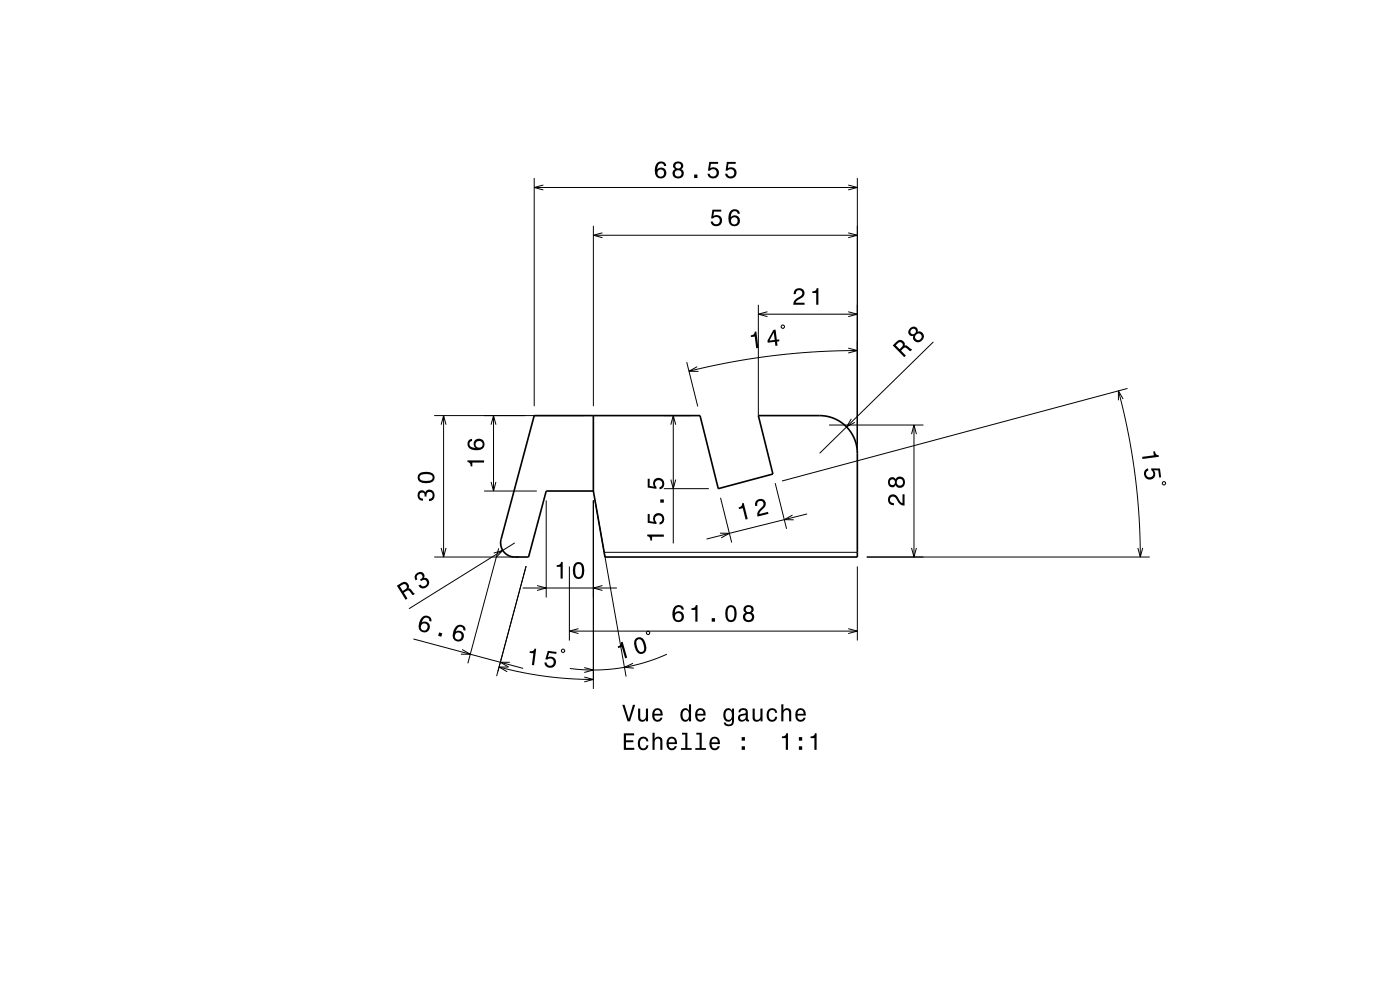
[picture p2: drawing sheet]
<svg xmlns="http://www.w3.org/2000/svg" width="297mm" height="210mm" viewBox="0 0 297 210" stroke-linecap="round" stroke-linejoin="round" font-family="sans-serif">
<g fill="none" stroke="#000" stroke-width=".21">
<path d="M113.3 37.8v48.4M113.3 39.8h68.6M115.3 39.3l-2 .5 2 .5M179.9 39.3l2 .5-2 .5M181.9 37.8v58.4M125.9 47.9v38.3M125.9 49.9h56M127.8 49.4l-1.9 .5 1.9 .5M179.9 49.4l2 .5-2 .5M145.7 76.8l2.3 9.4M147.9 77.8l-1.7 .9 2 .1M160.9 64.6v23.6"/>
<path d="M160.9 66.6h21M162.8 66.1l-1.9 .5 1.9 .6M165.9 69l.5 .1-.2 .5-.5-.1zM179.9 73.8l2 .6-2 .5M179.9 66.1l2 .5-2 .6M181.9 74.4l-9.3 .3-8.9 .8-8.4 1.3-9.1 1.9M198 72.5l-24.1 23.7M92.1 88.2h31.8M93.6 90.1l.5-1.9 .5 1.9M94.1 88.2v30M104.2 90.1l.5-1.9 .5 1.9M104.7 88.2v16"/>
<path d="M140.8 88.2h5.7M142.3 90.1l.5-1.9 .5 1.9M142.8 88.2v27.1M175.9 90.2h20M180.6 88.8l-1 1.8 1.7-1M193.4 92.1l.5-1.9 .5 1.9M193.9 90.2v28M237.3 82.9l2 8.9 1.4 8.2 .9 8.9 .3 9.3M238.3 84.6l-1-1.7v2M239.2 82.4l-73.3 19.6M92.1 118.2h18M93.6 116.2l.5 2 .5-2"/>
<path d="M102.7 104.2h11.2M104.2 102.2l.5 2 .5-2M104.7 117.3l2-.6-1.4 1.5M105.8 116.3l-6.5 24.4M109.2 115.2l-22.4 13.9M115.9 106.2v20.5M125.9 106.2v39.9M126.2 106.1l6.6 37.4M128.2 117.2h53.7M140.8 103.7h9.6M142.3 101.7l.5 2 .5-2M152.7 113.1h2l-1.7 1"/>
<path d="M152.9 105.6l2.3 9.5M164.5 102.5l2.4 9.7M168.1 109.3l-1.7 .9 2 .1M171.2 109l-21.3 5.3M183.9 118.2h60M193.4 116.2l.5 2 .5-2M241.4 116.2l.5 2 .5-2M246.8 102.2l.5 .2-.2 .4-.5-.1zM87.7 135.5l23.3 6.3M98 137.8l1.8 1h-2M110.9 124.7h20M111.6 120.1l-6.2 23.3"/>
<path d="M113.9 124.2l2 .5-2 .5M119.1 137.9l.5-.2 .2 .5-.5 .2zM120.8 120.2v15.7M120.8 133.9h61.1M122.7 133.4l-1.9 .5 1.9 .5M127.8 124.2l-1.9 .5 1.9 .5M137.3 133.9l.5 .1-.1 .6-.5-.1zM141.5 138.8l-5 1.8-5.1 1.1-5.3 .4-5.2-.3M179.9 133.4l2 .5-2 .5M181.9 120.2v15.7M105.9 141.5l5.3 1.2 4.5 .8 4.7 .4 5.5 .2M108.1 140.5h-2l1.8 1h-2l1.7 1"/>
<path d="M123.9 143.6l2 .5-2 .5M123.9 141.6l2 .5-2 .5M134.3 140.7l-1.8 .9 2 .1"/>
</g>
<path d="M113.3 88.2h35.2l3.9 15.5 11.6-3.1-3.1-12.4h13a8 8 0 0 1 8 8v22h-53.6l-2.4-14h-10l-3.8 14h-2.9a3 3 0 0 1-2.9-3.8zM125.9 88.2v16" fill="none" stroke="#000" stroke-width=".35"/>
<g fill="#000">
<path d="M139.5 34.5l-.5 .9a1.75 1.75 0 0 0 1.2 2.5 1.15 1.15 0 0 0 1.1-1.6 1.15 1.15 0 0 0-1.9-.4 1.03 1.03 0 0 1 .8-1.3 .58 .58 0 0 1 .7 .6h.4a1.12 1.12 0 0 0-.7-.9 1.12 1.12 0 0 0-1.1 .2zM139.4 36.7a.75 .75 0 0 1 1.5 0 .75 .75 0 0 1-1.5 0zM143.1 34.5a.83 .83 0 0 0 .1 1.4 1.11 1.11 0 0 0-.4 1.5 1.11 1.11 0 0 0 1.6 .4 1.03 1.03 0 0 0 .7-.9 1.03 1.03 0 0 0-.6-1 .88 .88 0 0 0 .4-1.1 .88 .88 0 0 0-1-.6zM143.1 36.8a.75 .75 0 0 1 1.5 0 .75 .75 0 0 1-1.5 0zM143.3 35.2a.59 .59 0 0 1 1.1 0 .59 .59 0 0 1-1.1 0zM147.3 37v.8h.7v-.8zM150.5 34.3l-.3 1.9h.4a.79 .79 0 0 1 1.2-.2 .79 .79 0 0 1 0 1.2 .79 .79 0 0 1-1.2-.1v-.2h-.5a1.21 1.21 0 0 0 1.5 1 1.21 1.21 0 0 0 .8-1.6 1.21 1.21 0 0 0-1.7-.6l.1-.9h1.5v-.5zM154.2 34.3l-.3 1.9h.4a.79 .79 0 0 1 1.2-.2 .79 .79 0 0 1 0 1.2 .79 .79 0 0 1-1.1-.1l-.1-.2h-.5a1.21 1.21 0 0 0 1.5 1 1.21 1.21 0 0 0 .8-1.6 1.21 1.21 0 0 0-1.7-.6l.1-.9h1.6v-.5z" fill-rule="evenodd"/>
<path d="M151.1 44.5l-.2 1.8h.4a.79 .79 0 0 1 1.1-.2 .79 .79 0 0 1 .1 1.2 .79 .79 0 0 1-1.2-.1l-.1-.2h-.4a1.21 1.21 0 0 0 1.5 1 1.21 1.21 0 0 0 .8-1.6 1.21 1.21 0 0 0-1.8-.6l.2-.9h1.5v-.4zM155.1 44.7l-.5 .8a1.75 1.75 0 0 0 1.2 2.5 1.15 1.15 0 0 0 1.1-1.6 1.15 1.15 0 0 0-1.9-.3 1.02 1.02 0 0 1 .9-1.3 .59 .59 0 0 1 .6 .5h.5a1.11 1.11 0 0 0-.8-.9 1.11 1.11 0 0 0-1.1 .3zM155 46.9a.75 .75 0 0 1 1.5 0 .75 .75 0 0 1-1.5 0z" fill-rule="evenodd"/>
<path d="M159.3 71.1v.4l.8-.1 .3 2.5 .5-.1-.4-3.5-.4 .1a.77 .77 0 0 1-.8 .7zM164.1 70l-1.3 2.3 .1 .4 1.5-.2 .1 .9 .4-.1-.1-.8 .5-.1v-.4l-.5 .1-.3-2.2zM164.2 70.6l.1 1.5-1.1 .1z" fill-rule="evenodd"/>
<path d="M168.7 61.4l-.3 1h.4a.7 .7 0 0 1 .5-.9 .7 .7 0 0 1 .9 .6 .7 .7 0 0 1-.5 .8 1.8 1.8 0 0 0-1.4 1.7h2.4v-.4h-1.9a2.2 2.2 0 0 1 1.5-1.1 1.13 1.13 0 0 0 .1-1.7 1.13 1.13 0 0 0-1.7 0zM172.3 61.8v.4h.9v2.4h.4v-3.5h-.3a.77 .77 0 0 1-1 .7z" fill-rule="evenodd"/>
<path d="M189.4 73.3l2.4 2.5 .4-.4-1.1-1a.84 .84 0 0 1 1.3-.5l.7 .6 .4-.4-1.2-.8h-.4a.97 .97 0 0 0-.5-1.1 .97 .97 0 0 0-1.2 .2zM190 73.2a1.07 1.07 0 0 1 1.1-.6 .6 .6 0 0 1 .4 .5 .6 .6 0 0 1-.3 .6l-.4 .4z" fill-rule="evenodd"/>
<path d="M193.1 69.6a.89 .89 0 0 0-.4 1.1 .89 .89 0 0 0 1.1 .5 1.11 1.11 0 0 0 .7 1.4 1.11 1.11 0 0 0 1.4-.8 1.03 1.03 0 0 0-.1-1.1 1.03 1.03 0 0 0-1.1-.3 .88 .88 0 0 0-.5-1.1 .88 .88 0 0 0-1.1 .3zM194.1 71.5a.71 .71 0 0 1 1.4 0 .71 .71 0 0 1-1.4 0zM193.1 70.3a.6 .6 0 0 1 1.2 0 .6 .6 0 0 1-1.2 0z" fill-rule="evenodd"/>
<path d="M99.2 97.7v.3a.77 .77 0 0 1 .6 .9h.4v-.8h2.5v-.4zM99.4 93.4a1.33 1.33 0 0 0 0 1.5 1.33 1.33 0 0 0 1.3 .6 1.62 1.62 0 0 0 2.1-1.3 1.15 1.15 0 0 0-1.6-1.1 1.15 1.15 0 0 0-.3 1.9 1.02 1.02 0 0 1-1.3-.8 .59 .59 0 0 1 .5-.7v-.4zM100.9 94.3a.75 .75 0 0 1 1.5 0 .75 .75 0 0 1-1.5 0z" fill-rule="evenodd"/>
<path d="M242.3 96.9l.1 .5 3.5-.5-.1-.3a.77 .77 0 0 1-.8-.9l-.3 .1 .1 .8zM243.1 99.5a1.21 1.21 0 0 0-.3 1.7 1.21 1.21 0 0 0 1.7 .3 1.21 1.21 0 0 0 .3-1.7h.9l.2 1.5 .4-.1-.2-1.8h-1.9l.1 .4a.79 .79 0 0 1 .3 1.1 .79 .79 0 0 1-1.2 .2 .79 .79 0 0 1 0-1.2l.2-.1-.1-.5z" fill-rule="evenodd"/>
<path d="M88.8 104.3a1.17 1.17 0 0 0-.2 1.2 1.17 1.17 0 0 0 1.1 .7v-.4a.62 .62 0 0 1-.7-.4 .62 .62 0 0 1 .2-.8 .62 .62 0 0 1 .9 .2v.5h.4a.72 .72 0 0 1 .4-.9 .72 .72 0 0 1 .9 .5 .72 .72 0 0 1-.5 .9h-.3v.5a1.18 1.18 0 0 0 1.2-1.5 1.18 1.18 0 0 0-1.8-.6l-.2 .2a.86 .86 0 0 0-1.4-.1zM89 100.4a1.13 1.13 0 0 0-.4 1.2 1.13 1.13 0 0 0 1 .8 2.28 2.28 0 0 0 2.5-.6 1.14 1.14 0 0 0-.9-1.6 2.86 2.86 0 0 0-2.2 .2zM89.1 101a2.37 2.37 0 0 1 2.6 0v.6a2.38 2.38 0 0 1-2.6 0z" fill-rule="evenodd"/>
<path d="M137.3 113.4v.3a.77 .77 0 0 1 .7 1h.3v-.9h2.5v-.4zM137.4 109v1.9l1.9 .3v-.4a.8 .8 0 0 1-.3-1.3 .8 .8 0 0 1 1.3 .1 .8 .8 0 0 1-.4 1.2v.5a1.21 1.21 0 0 0 1.1-1.5 1.21 1.21 0 0 0-1.7-.8 1.21 1.21 0 0 0-.5 1.7l-1-.1v-1.6zM140.1 105.9v.7h.7v-.7zM137.4 101.6v1.8l1.9 .3v-.4a.8 .8 0 0 1-.3-1.2 .8 .8 0 0 1 1.3 0 .8 .8 0 0 1-.4 1.2v.5a1.21 1.21 0 0 0 1.1-1.5 1.21 1.21 0 0 0-1.7-.8 1.21 1.21 0 0 0-.5 1.7l-1-.1v-1.5z" fill-rule="evenodd"/>
<path d="M157.4 106.8a.77 .77 0 0 1-.7 .8l.1 .4 .8-.2 .6 2.4 .4-.1-.8-3.4zM160.6 106.1a1.15 1.15 0 0 0-.4 1.3l.5-.1a.7 .7 0 0 1 .3-1 .7 .7 0 0 1 .9 .3 .7 .7 0 0 1-.3 1 1.8 1.8 0 0 0-.9 2l2.3-.6-.1-.4-1.8 .4a2.22 2.22 0 0 1 1.1-1.4 1.11 1.11 0 0 0-.1-1.5 1.11 1.11 0 0 0-1.5 0z" fill-rule="evenodd"/>
<path d="M188.7 105.2a1.2 1.2 0 0 0-.2 1.3 1.2 1.2 0 0 0 1.1 .7v-.5a.7 .7 0 0 1-.8-.5 .7 .7 0 0 1 .5-.9 .7 .7 0 0 1 .9 .5 1.8 1.8 0 0 0 1.7 1.5v-2.4h-.4v1.9a2.2 2.2 0 0 1-1.2-1.5 1.11 1.11 0 0 0-1.6-.1zM188.6 101.5a1.06 1.06 0 0 0-.2 1.3 1.06 1.06 0 0 0 1.3 .5l.3-.4a1.11 1.11 0 0 0 1.6 .4 1.11 1.11 0 0 0 .3-1.5 1.03 1.03 0 0 0-.9-.7 1.03 1.03 0 0 0-1 .6l-.1-.2a.85 .85 0 0 0-1.3 0zM190.2 102.3a.71 .71 0 0 1 1.4 0 .71 .71 0 0 1-1.4 0zM188.7 102.3a.6 .6 0 0 1 1.2 0 .6 .6 0 0 1-1.2 0z" fill-rule="evenodd"/>
<path d="M84.2 124.2l1.8 3 .4-.2-.7-1.3a.84 .84 0 0 1 1.3-.2l.6 .8 .4-.3-1-1.1-.4-.1a.97 .97 0 0 0-.2-1.1 .97 .97 0 0 0-1.2-.1zM84.8 124.4a1.08 1.08 0 0 1 1.2-.4 .6 .6 0 0 1 .3 .6 .6 .6 0 0 1-.4 .5l-.5 .3z" fill-rule="evenodd"/>
<path d="M88.1 121.9a.97 .97 0 0 1 1.3-.6 .97 .97 0 0 1 .5 1.3 1.06 1.06 0 0 1 1.2 .8 1.06 1.06 0 0 1-.7 1.2 1.1 1.1 0 0 1-1.6-.4l.4-.2a.71 .71 0 0 0 1.2 .1 .71 .71 0 0 0-.6-1.1l-.5 .3-.2-.4a.61 .61 0 0 0 .5-.6 .61 .61 0 0 0-.6-.6 .61 .61 0 0 0-.6 .6l.1 .6-.3 .2a1.06 1.06 0 0 1-.1-1.2z" fill-rule="evenodd"/>
<path d="M89.6 130.9l-.4 .5a1.75 1.75 0 0 0 .5 2.7 1.15 1.15 0 0 0 1.5-1.2 1.15 1.15 0 0 0-1.7-.9 1.03 1.03 0 0 1 1.1-1 .58 .58 0 0 1 .5 .7l.4 .1a1.14 1.14 0 0 0-.6-1.1 1.14 1.14 0 0 0-1.3 .2zM89.2 133a.75 .75 0 0 1 1.5 0 .75 .75 0 0 1-1.5 0zM93.2 134.2l-.2 .7 .6 .2 .2-.8zM96.8 132.8l-.4 .5a1.75 1.75 0 0 0 .5 2.7 1.15 1.15 0 0 0 1.5-1.2 1.15 1.15 0 0 0-1.7-.8 1.03 1.03 0 0 1 1.1-1 .58 .58 0 0 1 .5 .7l.4 .1a1.14 1.14 0 0 0-.6-1.2 1.14 1.14 0 0 0-1.3 .2zM96.4 134.9a.75 .75 0 0 1 1.5 0 .75 .75 0 0 1-1.5 0z" fill-rule="evenodd"/>
<path d="M118.1 119.9v.3h.8v2.5h.5v-3.5h-.4a.77 .77 0 0 1-.9 .7zM121.8 119.7a2.67 2.67 0 0 0 .4 3 1.14 1.14 0 0 0 1.7-.9 2.31 2.31 0 0 0-.6-2.5l-.6-.1-.5 .1zM122.4 119.7h.7a2.37 2.37 0 0 1 0 2.6h-.7a2.38 2.38 0 0 1 0-2.6z" fill-rule="evenodd"/>
<path d="M131.8 136.2a.77 .77 0 0 1-.8 .9l.1 .4 .8-.3 .7 2.4 .5-.1-1-3.4zM134.8 135.5a2.44 2.44 0 0 0 1 3.2 1.14 1.14 0 0 0 1.3-1.3 2.32 2.32 0 0 0-1.2-2.2h-.6zM135.1 135.8l.7-.2a2.39 2.39 0 0 1 .7 2.5l-.6 .2a2.37 2.37 0 0 1-.8-2.5z" fill-rule="evenodd"/>
<path d="M143.2 128.6a2.4 2.4 0 0 0 .2 3.3 1.16 1.16 0 0 0 1.5-.4 1.16 1.16 0 0 0-.2-1.5 1.16 1.16 0 0 0-1.6 0 1.03 1.03 0 0 1 .9-1.2 .59 .59 0 0 1 .6 .5h.5a1.12 1.12 0 0 0-.8-.9 1.12 1.12 0 0 0-1.1 .2zM143.1 130.8a.75 .75 0 0 1 1.5 0 .75 .75 0 0 1-1.5 0zM146.7 129v.4h.8v2.5h.5v-3.6h-.4a.77 .77 0 0 1-.9 .7zM151 131.1v.8h.7v-.8zM154.2 128.8a2.68 2.68 0 0 0 .3 3.1 1.14 1.14 0 0 0 1.7-.9 2.3 2.3 0 0 0-.6-2.5l-.5-.2-.6 .2zM154.7 128.9h.7a2.37 2.37 0 0 1 0 2.6h-.7a2.38 2.38 0 0 1 0-2.6zM158 128.6a.83 .83 0 0 0 .2 1.4 1.11 1.11 0 0 0-.4 1.5 1.11 1.11 0 0 0 1.5 .4 1.03 1.03 0 0 0 .7-.9 1.03 1.03 0 0 0-.6-1 .88 .88 0 0 0 .4-1.1 .88 .88 0 0 0-1-.6zM158.1 130.9a.71 .71 0 0 1 1.4 0 .71 .71 0 0 1-1.4 0zM158.2 129.3a.6 .6 0 0 1 1.2 0 .6 .6 0 0 1-1.2 0z" fill-rule="evenodd"/>
<path d="M112.4 138.1l-.1 .4 .9 .1-.4 2.5h.5l.4-3.5h-.3a.77 .77 0 0 1-1 .5zM116.2 138.1l-.5 1.8h.4a.79 .79 0 0 1 1.2 0 .79 .79 0 0 1-.1 1.1 .79 .79 0 0 1-1.2-.2v-.2l-.5-.1a1.21 1.21 0 0 0 1.4 1.2 1.21 1.21 0 0 0 1-1.5 1.21 1.21 0 0 0-1.7-.8l.3-.9 1.5 .2 .1-.4z" fill-rule="evenodd"/>
<path d="M132.3 155.6v3.5h2.3v-.5h-1.8v-1.1h1.6v-.5h-1.6v-1h1.7v-.4zM135.6 156.6a1.53 1.53 0 0 0 .9 2.6 1.05 1.05 0 0 0 1.1-1.1h-.5a.67 .67 0 0 1-.6 .7 .67 .67 0 0 1-.7-.6 1.12 1.12 0 0 1 .7-1.6 .59 .59 0 0 1 .6 .7h.5a1.09 1.09 0 0 0-.8-1 1.09 1.09 0 0 0-1.2 .3zM138.4 155.4v3.7h.5v-1.6a.63 .63 0 0 1 .4-.8 .63 .63 0 0 1 .8 .4v2h.4v-1.8a.88 .88 0 0 0-.6-1 .88 .88 0 0 0-1 .4v-1.3zM141.7 156.6a1.54 1.54 0 0 0 .8 2.6 1.06 1.06 0 0 0 1.1-.9h-.5l-.2 .3-.4 .2a.76 .76 0 0 1-.7-1h1.8a1.17 1.17 0 0 0-.5-1.3 1.17 1.17 0 0 0-1.4 .1zM142 156.9a.66 .66 0 0 1 .8-.2 .66 .66 0 0 1 .4 .8h-1.4zM144.7 155.4v.4h.7v2.9h-.9v.4h2.2v-.4h-.9v-3.3zM147.7 155.4v.4h.7v2.9h-.9v.4h2.3v-.4h-.9v-3.3zM150.8 156.6a1.54 1.54 0 0 0 .8 2.6 1.06 1.06 0 0 0 1.1-.9h-.5l-.2 .3-.3 .2a.76 .76 0 0 1-.7-1h1.7a1.17 1.17 0 0 0-.5-1.3 1.17 1.17 0 0 0-1.4 .1zM151.1 156.9a.66 .66 0 0 1 .8-.2 .66 .66 0 0 1 .4 .8h-1.3zM157.3 158.3v.8h.7v-.8zM157.3 156.4v.7h.7v-.7z" fill-rule="evenodd"/>
<path d="M132 149.5l1.1 3.5h.5l1.2-3.5h-.5l-.9 3-.9-3zM135.4 150.3v1.8a.89 .89 0 0 0 .6 1 .89 .89 0 0 0 1.1-.5v.4h.4v-2.7h-.5v1.6a.64 .64 0 0 1-.4 .7 .64 .64 0 0 1-.8-.3v-2zM138.7 150.6a1.54 1.54 0 0 0 .8 2.5 1.05 1.05 0 0 0 1-.9h-.4l-.2 .4-.4 .1a.75 .75 0 0 1-.7-.9h1.8a1.16 1.16 0 0 0-.5-1.4 1.16 1.16 0 0 0-1.4 .2zM139 150.8a.66 .66 0 0 1 .8-.1 .66 .66 0 0 1 .3 .7h-1.3zM144.6 150.6a1.57 1.57 0 0 0 .8 2.5l.4-.1 .4-.4v.4h.4v-3.6h-.4v1.3a.89 .89 0 0 0-1.6-.1zM145 150.9a.62 .62 0 0 1 .7-.3 .62 .62 0 0 1 .4 .6 1.11 1.11 0 0 1-.6 1.5 1.19 1.19 0 0 1-.5-1.8zM147.8 150.6a1.54 1.54 0 0 0 .8 2.5 1.06 1.06 0 0 0 1-.9h-.4l-.2 .4-.4 .1a.75 .75 0 0 1-.7-.9h1.8a1.16 1.16 0 0 0-.5-1.4 1.16 1.16 0 0 0-1.4 .2zM148.1 150.8a.66 .66 0 0 1 .8-.1 .66 .66 0 0 1 .3 .7h-1.3zM153.7 150.6a1.57 1.57 0 0 0 .8 2.5l.4-.1 .4-.4a.73 .73 0 0 1-.3 1 .73 .73 0 0 1-1-.3h-.4a1.1 1.1 0 0 0 1.2 .8 1.1 1.1 0 0 0 .9-1.2v-2.6h-.4v.4l-.4-.4a.89 .89 0 0 0-1.2 .3zM154.1 150.9a.63 .63 0 0 1 .7-.3 .63 .63 0 0 1 .4 .6 1.11 1.11 0 0 1-.6 1.5 1.2 1.2 0 0 1-.5-1.8zM156.9 150.4l-.2 .7h.4a.55 .55 0 0 1 .6-.5 .55 .55 0 0 1 .4 .7l-.2 .1a1 1 0 0 0-1 .2 1 1 0 0 0-.3 1 .93 .93 0 0 0 1.6 .1l.1 .3h.6v-.3l-.2-.1-.1-1.6a1.02 1.02 0 0 0-.6-.8 1.02 1.02 0 0 0-1.1 .2zM157.1 152l1.1-.4a.77 .77 0 0 1-.2 .9 .77 .77 0 0 1-.9 .1l-.1-.3zM159.7 150.3v1.8a.89 .89 0 0 0 .6 1 .89 .89 0 0 0 1-.5v.4h.5v-2.7h-.5v1.6a.65 .65 0 0 1-.4 .7 .65 .65 0 0 1-.8-.3v-2zM162.9 150.6a1.53 1.53 0 0 0 .9 2.5 1.06 1.06 0 0 0 1.1-1.1h-.4a.67 .67 0 0 1-.7 .7 .67 .67 0 0 1-.7-.6 1.12 1.12 0 0 1 .7-1.5 .6 .6 0 0 1 .6 .6h.5a1.09 1.09 0 0 0-.8-1 1.09 1.09 0 0 0-1.2 .4zM165.7 149.4v3.6h.5v-1.5a.63 .63 0 0 1 .5-.9 .63 .63 0 0 1 .7 .7v1.7h.5v-1.8a.88 .88 0 0 0-.6-.9 .88 .88 0 0 0-1.1 .4v-1.3zM169 150.6a1.54 1.54 0 0 0 .8 2.5 1.05 1.05 0 0 0 1.1-.9h-.4l-.3 .4-.3 .1a.75 .75 0 0 1-.7-.9h1.7a1.16 1.16 0 0 0-.4-1.4 1.16 1.16 0 0 0-1.5 .2zM169.4 150.8a.66 .66 0 0 1 .8-.1 .66 .66 0 0 1 .3 .7h-1.3z" fill-rule="evenodd"/>
<path d="M165.9 156.2v.4h.8v2.5h.5v-3.6h-.4a.78 .78 0 0 1-.9 .7zM169.5 158.3v.8h.7v-.8zM169.5 156.4v.7h.7v-.7zM172 156.2v.4h.8v2.5h.4v-3.6h-.3a.77 .77 0 0 1-.9 .7z" fill-rule="evenodd"/>
</g>
</svg>
